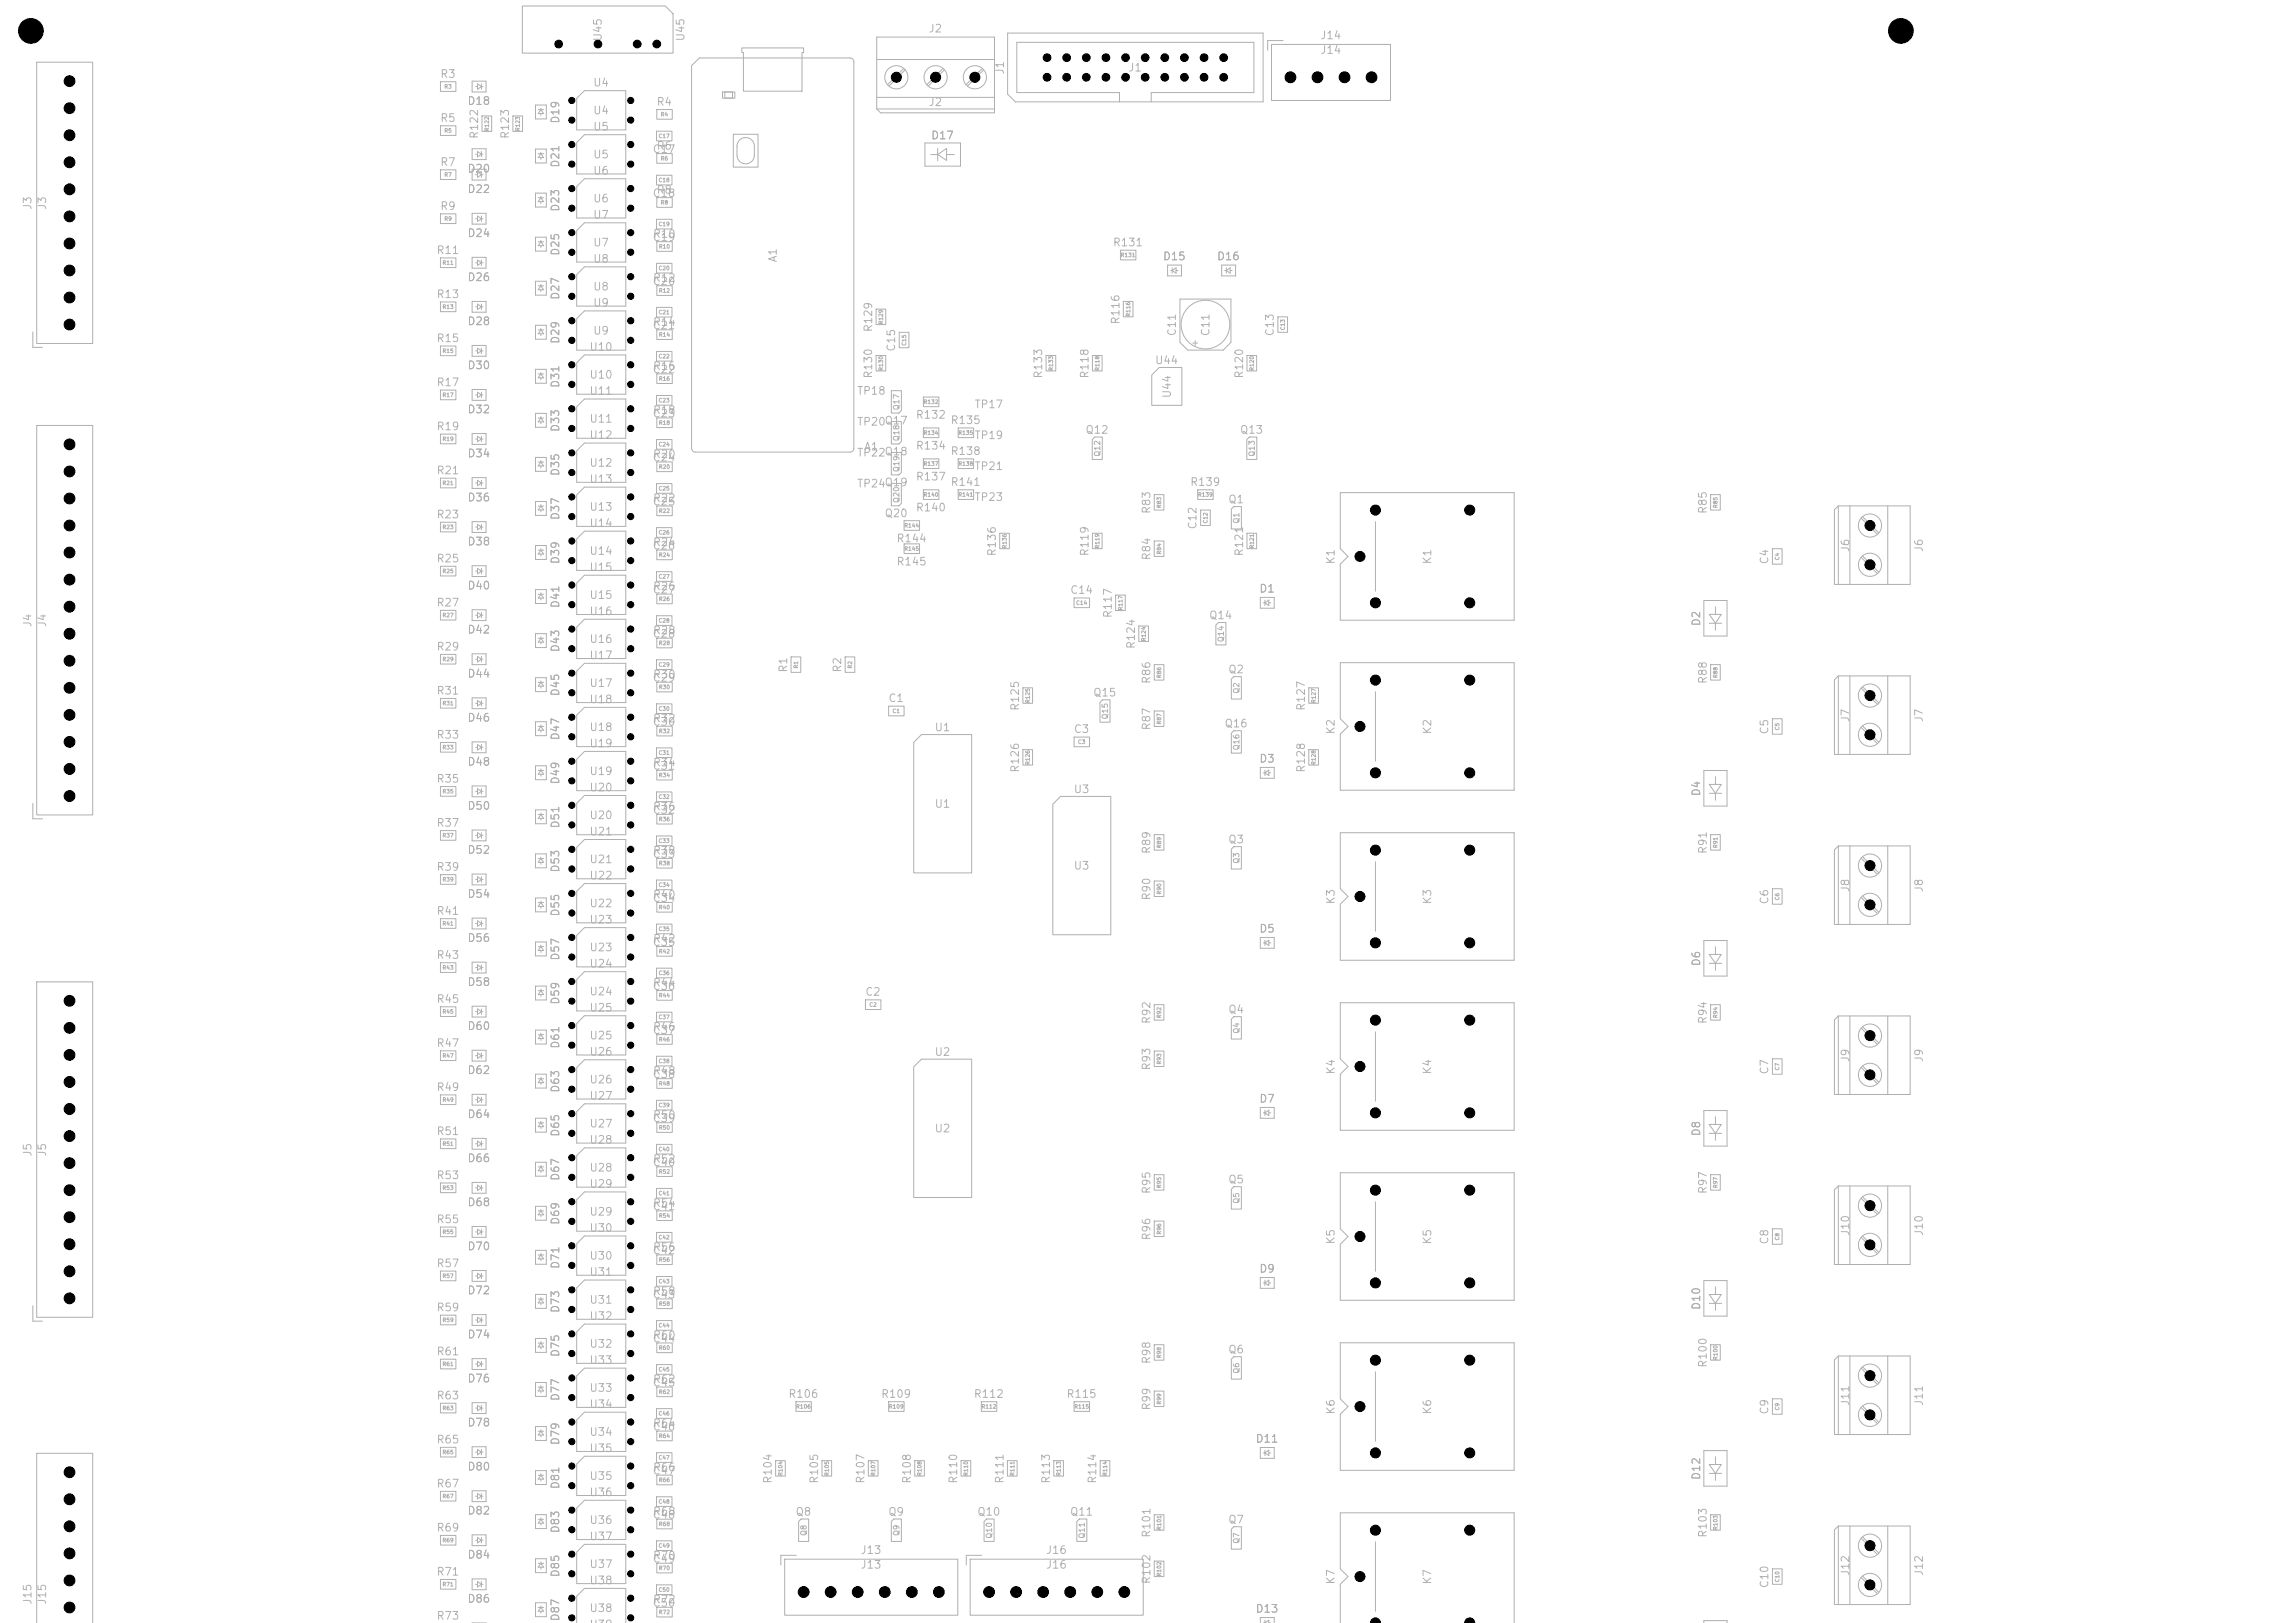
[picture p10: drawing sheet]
<svg xmlns="http://www.w3.org/2000/svg" width="297mm" height="210mm" viewBox="0 0 297 210" stroke-linecap="round" stroke-linejoin="round" font-family="sans-serif">
<defs><g id="words">
<g font-size="1" fill="#afafaf">
<text x="2.3" y="4.8">MK1</text>
<text x="78.1" y="5.4" transform="rotate(-90 78.1 5.4)">U45</text>
<text x="88.8" y="5.4" transform="rotate(-90 88.8 5.4)">U45</text>
<text x="120.1" y="4.4">J2</text>
<text x="170.8" y="5.3">J14</text>
<text x="244.3" y="4.8">MK2</text>
<text x="56.9" y="10.3">R3</text>
<text x="76.7" y="11.4">U4</text>
<text x="130.2" y="9.7" transform="rotate(-90 130.2 9.7)">J1</text>
<text x="145.9" y="9.5">J1</text>
<text x="170.8" y="7.2">J14</text>
<text x="56.9" y="16">R5</text>
<text x="60.4" y="13.8">D18</text>
<text x="72.6" y="16.1" transform="rotate(-90 72.6 16.1)">D19</text>
<text x="76.7" y="15">U4</text>
<text x="76.7" y="17.1">U5</text>
<text x="84.9" y="13.9">R4</text>
<text x="120.1" y="14">J2</text>
<text x="56.9" y="21.7">R7</text>
<text x="60.4" y="22.6">D20</text>
<text x="62.1" y="18.1" transform="rotate(-90 62.1 18.1)">R122</text>
<text x="66.1" y="18.1" transform="rotate(-90 66.1 18.1)">R123</text>
<text x="72.6" y="21.8" transform="rotate(-90 72.6 21.8)">D21</text>
<text x="76.7" y="22.8">U6</text>
<text x="76.7" y="20.7">U5</text>
<text x="84.4" y="20">C17</text>
<text x="84.9" y="19.6">R6</text>
<text x="120.4" y="18.3">D17</text>
<text x="4.3" y="27.2" transform="rotate(-90 4.3 27.2)">J3</text>
<text x="6.2" y="27.2" transform="rotate(-90 6.2 27.2)">J3</text>
<text x="56.9" y="27.4">R9</text>
<text x="60.4" y="25.2">D22</text>
<text x="72.6" y="27.5" transform="rotate(-90 72.6 27.5)">D23</text>
<text x="76.7" y="28.5">U7</text>
<text x="76.7" y="26.4">U6</text>
<text x="84.4" y="25.7">C18</text>
<text x="84.9" y="25.3">R8</text>
<text x="56.4" y="33.1">R11</text>
<text x="60.4" y="30.9">D24</text>
<text x="72.6" y="33.2" transform="rotate(-90 72.6 33.2)">D25</text>
<text x="76.7" y="32.1">U7</text>
<text x="76.7" y="34.2">U8</text>
<text x="84.4" y="31.4">C19</text>
<text x="84.4" y="31">R10</text>
<text x="100.8" y="34" transform="rotate(-90 100.8 34)">A1</text>
<text x="143.9" y="32.1">R131</text>
<text x="150.4" y="33.9">D15</text>
<text x="157.4" y="33.9">D16</text>
<text x="56.4" y="38.8">R13</text>
<text x="60.4" y="36.6">D26</text>
<text x="72.6" y="38.9" transform="rotate(-90 72.6 38.9)">D27</text>
<text x="76.7" y="39.9">U9</text>
<text x="76.7" y="37.8">U8</text>
<text x="84.4" y="37.1">C20</text>
<text x="84.4" y="36.7">R12</text>
<text x="56.4" y="44.5">R15</text>
<text x="60.4" y="42.3">D28</text>
<text x="72.6" y="44.6" transform="rotate(-90 72.6 44.6)">D29</text>
<text x="76.2" y="45.6">U10</text>
<text x="76.7" y="43.5">U9</text>
<text x="84.4" y="42.8">C21</text>
<text x="84.4" y="42.4">R14</text>
<text x="113.1" y="43.1" transform="rotate(-90 113.1 43.1)">R129</text>
<text x="116.1" y="45.6" transform="rotate(-90 116.1 45.6)">C15</text>
<text x="145.1" y="42.1" transform="rotate(-90 145.1 42.1)">R116</text>
<text x="149.4" y="47.4">U44</text>
<text x="152.4" y="43.6" transform="rotate(-90 152.4 43.6)">C11</text>
<text x="156.8" y="43.6" transform="rotate(-90 156.8 43.6)">C11</text>
<text x="165.1" y="43.6" transform="rotate(-90 165.1 43.6)">C13</text>
<text x="56.4" y="50.2">R17</text>
<text x="60.4" y="53.7">D32</text>
<text x="60.4" y="48">D30</text>
<text x="72.6" y="50.3" transform="rotate(-90 72.6 50.3)">D31</text>
<text x="76.2" y="49.2">U10</text>
<text x="76.2" y="51.3">U11</text>
<text x="84.4" y="48.5">C22</text>
<text x="84.4" y="48.1">R16</text>
<text x="84.4" y="53.8">R18</text>
<text x="110.8" y="51.3">TP18</text>
<text x="113.1" y="49.1" transform="rotate(-90 113.1 49.1)">R130</text>
<text x="126" y="53.1">TP17</text>
<text x="135.1" y="49.1" transform="rotate(-90 135.1 49.1)">R133</text>
<text x="141.1" y="49.1" transform="rotate(-90 141.1 49.1)">R118</text>
<text x="151.8" y="51.6" transform="rotate(-90 151.8 51.6)">U44</text>
<text x="161.1" y="49.1" transform="rotate(-90 161.1 49.1)">R120</text>
<text x="56.4" y="55.9">R19</text>
<text x="60.4" y="59.4">D34</text>
<text x="72.6" y="56" transform="rotate(-90 72.6 56)">D33</text>
<text x="76.2" y="57">U12</text>
<text x="76.2" y="54.9">U11</text>
<text x="84.4" y="59.9">C24</text>
<text x="84.4" y="54.2">C23</text>
<text x="84.4" y="59.5">R20</text>
<text x="110.8" y="55.3">TP20Q17</text>
<text x="110.8" y="59.3">TP22Q18</text>
<text x="111.7" y="58.5">A1</text>
<text x="118.4" y="58.4">R134</text>
<text x="118.4" y="54.4">R132</text>
<text x="122.9" y="59.1">R138</text>
<text x="122.9" y="55.1">R135</text>
<text x="126" y="57.1">TP19</text>
<text x="140.4" y="56.4">Q12</text>
<text x="160.4" y="56.4">Q13</text>
<text x="56.4" y="61.6">R21</text>
<text x="60.4" y="65.1">D36</text>
<text x="72.6" y="61.7" transform="rotate(-90 72.6 61.7)">D35</text>
<text x="76.2" y="60.6">U12</text>
<text x="76.2" y="62.7">U13</text>
<text x="84.4" y="65.6">C25</text>
<text x="84.4" y="65.2">R22</text>
<text x="110.8" y="63.3">TP24Q19</text>
<text x="118.4" y="62.4">R137</text>
<text x="122.9" y="63.1">R141</text>
<text x="126" y="65.1">TP23</text>
<text x="126" y="61.1">TP21</text>
<text x="153.9" y="63.1">R139</text>
<text x="158.9" y="65.4">Q1</text>
<text x="56.4" y="67.3">R23</text>
<text x="60.4" y="70.8">D38</text>
<text x="72.6" y="67.4" transform="rotate(-90 72.6 67.4)">D37</text>
<text x="76.2" y="68.4">U14</text>
<text x="76.2" y="66.3">U13</text>
<text x="84.4" y="71.3">C26</text>
<text x="84.4" y="70.9">R24</text>
<text x="114.4" y="67.2">Q20</text>
<text x="115.9" y="70.4">R144</text>
<text x="118.4" y="66.4">R140</text>
<text x="149.1" y="66.6" transform="rotate(-90 149.1 66.6)">R83</text>
<text x="155.1" y="68.6" transform="rotate(-90 155.1 68.6)">C12</text>
<text x="221.1" y="66.6" transform="rotate(-90 221.1 66.6)">R85</text>
<text x="239.6" y="71.5" transform="rotate(-90 239.6 71.5)">J6</text>
<text x="249.1" y="71.5" transform="rotate(-90 249.1 71.5)">J6</text>
<text x="56.4" y="73">R25</text>
<text x="60.4" y="76.5">D40</text>
<text x="72.6" y="73.1" transform="rotate(-90 72.6 73.1)">D39</text>
<text x="76.2" y="72">U14</text>
<text x="76.2" y="74.1">U15</text>
<text x="76.2" y="77.7">U15</text>
<text x="84.4" y="77">C27</text>
<text x="84.4" y="76.6">R26</text>
<text x="115.9" y="73.4">R145</text>
<text x="129.1" y="72.1" transform="rotate(-90 129.1 72.1)">R136</text>
<text x="138.4" y="77.1">C14</text>
<text x="141.1" y="72.1" transform="rotate(-90 141.1 72.1)">R119</text>
<text x="149.1" y="72.6" transform="rotate(-90 149.1 72.6)">R84</text>
<text x="161.1" y="72.1" transform="rotate(-90 161.1 72.1)">R121</text>
<text x="162.9" y="76.9">D1</text>
<text x="173" y="73.1" transform="rotate(-90 173 73.1)">K1</text>
<text x="185.5" y="73.1" transform="rotate(-90 185.5 73.1)">K1</text>
<text x="229.1" y="73.1" transform="rotate(-90 229.1 73.1)">C4</text>
<text x="4.3" y="81.2" transform="rotate(-90 4.3 81.2)">J4</text>
<text x="6.2" y="81.2" transform="rotate(-90 6.2 81.2)">J4</text>
<text x="56.4" y="78.7">R27</text>
<text x="60.4" y="82.2">D42</text>
<text x="72.6" y="78.8" transform="rotate(-90 72.6 78.8)">D41</text>
<text x="76.2" y="79.8">U16</text>
<text x="76.2" y="83.4">U16</text>
<text x="84.4" y="82.7">C28</text>
<text x="84.4" y="82.3">R28</text>
<text x="144.1" y="80.1" transform="rotate(-90 144.1 80.1)">R117</text>
<text x="156.4" y="80.4">Q14</text>
<text x="220.3" y="81.1" transform="rotate(-90 220.3 81.1)">D2</text>
<text x="56.4" y="84.4">R29</text>
<text x="60.4" y="87.9">D44</text>
<text x="72.6" y="84.5" transform="rotate(-90 72.6 84.5)">D43</text>
<text x="76.2" y="85.5">U17</text>
<text x="76.2" y="89.1">U17</text>
<text x="84.4" y="88.4">C29</text>
<text x="84.4" y="88">R30</text>
<text x="102.1" y="87.1" transform="rotate(-90 102.1 87.1)">R1</text>
<text x="109.1" y="87.1" transform="rotate(-90 109.1 87.1)">R2</text>
<text x="147.1" y="84.1" transform="rotate(-90 147.1 84.1)">R124</text>
<text x="149.1" y="88.6" transform="rotate(-90 149.1 88.6)">R86</text>
<text x="158.9" y="87.4">Q2</text>
<text x="221.1" y="88.6" transform="rotate(-90 221.1 88.6)">R88</text>
<text x="56.4" y="90.1">R31</text>
<text x="56.4" y="95.8">R33</text>
<text x="60.4" y="93.6">D46</text>
<text x="72.6" y="95.9" transform="rotate(-90 72.6 95.9)">D47</text>
<text x="72.6" y="90.2" transform="rotate(-90 72.6 90.2)">D45</text>
<text x="76.2" y="91.2">U18</text>
<text x="76.2" y="94.8">U18</text>
<text x="84.4" y="94.1">C30</text>
<text x="84.4" y="93.7">R32</text>
<text x="114.9" y="91.1">C1</text>
<text x="120.9" y="94.9">U1</text>
<text x="132.1" y="92.1" transform="rotate(-90 132.1 92.1)">R125</text>
<text x="138.9" y="95.1">C3</text>
<text x="141.4" y="90.4">Q15</text>
<text x="149.1" y="94.6" transform="rotate(-90 149.1 94.6)">R87</text>
<text x="158.4" y="94.4">Q16</text>
<text x="169.1" y="92.1" transform="rotate(-90 169.1 92.1)">R127</text>
<text x="173" y="95.1" transform="rotate(-90 173 95.1)">K2</text>
<text x="185.5" y="95.1" transform="rotate(-90 185.5 95.1)">K2</text>
<text x="229.1" y="95.1" transform="rotate(-90 229.1 95.1)">C5</text>
<text x="239.6" y="93.5" transform="rotate(-90 239.6 93.5)">J7</text>
<text x="249.1" y="93.5" transform="rotate(-90 249.1 93.5)">J7</text>
<text x="56.4" y="101.5">R35</text>
<text x="60.4" y="99.3">D48</text>
<text x="72.6" y="101.6" transform="rotate(-90 72.6 101.6)">D49</text>
<text x="76.2" y="96.9">U19</text>
<text x="76.2" y="100.5">U19</text>
<text x="84.4" y="99.8">C31</text>
<text x="84.4" y="99.4">R34</text>
<text x="132.1" y="100.1" transform="rotate(-90 132.1 100.1)">R126</text>
<text x="162.9" y="98.9">D3</text>
<text x="169.1" y="100.1" transform="rotate(-90 169.1 100.1)">R128</text>
<text x="56.4" y="107.2">R37</text>
<text x="60.4" y="105">D50</text>
<text x="72.6" y="107.3" transform="rotate(-90 72.6 107.3)">D51</text>
<text x="76.2" y="102.6">U20</text>
<text x="76.2" y="106.2">U20</text>
<text x="84.4" y="105.5">C32</text>
<text x="84.4" y="105.1">R36</text>
<text x="120.9" y="104.8">U1</text>
<text x="138.9" y="102.9">U3</text>
<text x="220.3" y="103.1" transform="rotate(-90 220.3 103.1)">D4</text>
<text x="56.4" y="112.9">R39</text>
<text x="60.4" y="110.7">D52</text>
<text x="72.6" y="113" transform="rotate(-90 72.6 113)">D53</text>
<text x="76.2" y="108.3">U21</text>
<text x="76.2" y="111.9">U21</text>
<text x="84.4" y="111.2">C33</text>
<text x="84.4" y="110.8">R38</text>
<text x="138.9" y="112.8">U3</text>
<text x="149.1" y="110.6" transform="rotate(-90 149.1 110.6)">R89</text>
<text x="158.9" y="109.4">Q3</text>
<text x="221.1" y="110.6" transform="rotate(-90 221.1 110.6)">R91</text>
<text x="56.4" y="118.6">R41</text>
<text x="60.4" y="116.4">D54</text>
<text x="72.6" y="118.7" transform="rotate(-90 72.6 118.7)">D55</text>
<text x="76.2" y="119.7">U23</text>
<text x="76.2" y="114">U22</text>
<text x="76.2" y="117.6">U22</text>
<text x="84.4" y="116.9">C34</text>
<text x="84.4" y="116.5">R40</text>
<text x="149.1" y="116.6" transform="rotate(-90 149.1 116.6)">R90</text>
<text x="173" y="117.1" transform="rotate(-90 173 117.1)">K3</text>
<text x="185.5" y="117.1" transform="rotate(-90 185.5 117.1)">K3</text>
<text x="229.1" y="117.1" transform="rotate(-90 229.1 117.1)">C6</text>
<text x="239.6" y="115.5" transform="rotate(-90 239.6 115.5)">J8</text>
<text x="249.1" y="115.5" transform="rotate(-90 249.1 115.5)">J8</text>
<text x="56.4" y="124.3">R43</text>
<text x="60.4" y="122.1">D56</text>
<text x="72.6" y="124.4" transform="rotate(-90 72.6 124.4)">D57</text>
<text x="76.2" y="125.4">U24</text>
<text x="76.2" y="123.3">U23</text>
<text x="84.4" y="122.6">C35</text>
<text x="84.4" y="122.2">R42</text>
<text x="162.9" y="120.9">D5</text>
<text x="220.3" y="125.1" transform="rotate(-90 220.3 125.1)">D6</text>
<text x="56.4" y="130">R45</text>
<text x="60.4" y="127.8">D58</text>
<text x="72.6" y="130.1" transform="rotate(-90 72.6 130.1)">D59</text>
<text x="76.2" y="129">U24</text>
<text x="76.2" y="131.1">U25</text>
<text x="84.4" y="128.3">C36</text>
<text x="84.4" y="127.9">R44</text>
<text x="111.9" y="129.1">C2</text>
<text x="158.9" y="131.4">Q4</text>
<text x="56.4" y="135.7">R47</text>
<text x="60.4" y="133.5">D60</text>
<text x="72.6" y="135.8" transform="rotate(-90 72.6 135.8)">D61</text>
<text x="76.2" y="134.7">U25</text>
<text x="76.2" y="136.8">U26</text>
<text x="84.4" y="134">C37</text>
<text x="84.4" y="133.6">R46</text>
<text x="120.9" y="136.9">U2</text>
<text x="149.1" y="132.6" transform="rotate(-90 149.1 132.6)">R92</text>
<text x="221.1" y="132.6" transform="rotate(-90 221.1 132.6)">R94</text>
<text x="239.6" y="137.5" transform="rotate(-90 239.6 137.5)">J9</text>
<text x="249.1" y="137.5" transform="rotate(-90 249.1 137.5)">J9</text>
<text x="56.4" y="141.4">R49</text>
<text x="60.4" y="139.2">D62</text>
<text x="72.6" y="141.5" transform="rotate(-90 72.6 141.5)">D63</text>
<text x="76.2" y="140.4">U26</text>
<text x="76.2" y="142.5">U27</text>
<text x="84.4" y="139.7">C38</text>
<text x="84.4" y="139.3">R48</text>
<text x="149.1" y="138.6" transform="rotate(-90 149.1 138.6)">R93</text>
<text x="162.9" y="142.9">D7</text>
<text x="173" y="139.1" transform="rotate(-90 173 139.1)">K4</text>
<text x="185.5" y="139.1" transform="rotate(-90 185.5 139.1)">K4</text>
<text x="229.1" y="139.1" transform="rotate(-90 229.1 139.1)">C7</text>
<text x="4.3" y="149.7" transform="rotate(-90 4.3 149.7)">J5</text>
<text x="6.2" y="149.7" transform="rotate(-90 6.2 149.7)">J5</text>
<text x="56.4" y="147.1">R51</text>
<text x="60.4" y="144.9">D64</text>
<text x="72.6" y="147.2" transform="rotate(-90 72.6 147.2)">D65</text>
<text x="76.2" y="148.2">U28</text>
<text x="76.2" y="146.1">U27</text>
<text x="84.4" y="145.4">C39</text>
<text x="84.4" y="145">R50</text>
<text x="120.9" y="146.8">U2</text>
<text x="220.3" y="147.1" transform="rotate(-90 220.3 147.1)">D8</text>
<text x="56.4" y="152.8">R53</text>
<text x="60.4" y="150.6">D66</text>
<text x="72.6" y="152.9" transform="rotate(-90 72.6 152.9)">D67</text>
<text x="76.2" y="153.9">U29</text>
<text x="76.2" y="151.8">U28</text>
<text x="84.4" y="151.1">C40</text>
<text x="84.4" y="150.7">R52</text>
<text x="149.1" y="154.6" transform="rotate(-90 149.1 154.6)">R95</text>
<text x="158.9" y="153.4">Q5</text>
<text x="221.1" y="154.6" transform="rotate(-90 221.1 154.6)">R97</text>
<text x="56.4" y="158.5">R55</text>
<text x="60.4" y="156.3">D68</text>
<text x="72.6" y="158.6" transform="rotate(-90 72.6 158.6)">D69</text>
<text x="76.2" y="157.5">U29</text>
<text x="76.2" y="159.6">U30</text>
<text x="84.4" y="156.8">C41</text>
<text x="84.4" y="156.4">R54</text>
<text x="149.1" y="160.6" transform="rotate(-90 149.1 160.6)">R96</text>
<text x="173" y="161.1" transform="rotate(-90 173 161.1)">K5</text>
<text x="185.5" y="161.1" transform="rotate(-90 185.5 161.1)">K5</text>
<text x="229.1" y="161.1" transform="rotate(-90 229.1 161.1)">C8</text>
<text x="239.6" y="160" transform="rotate(-90 239.6 160)">J10</text>
<text x="249.1" y="160" transform="rotate(-90 249.1 160)">J10</text>
<text x="56.4" y="164.2">R57</text>
<text x="60.4" y="167.7">D72</text>
<text x="60.4" y="162">D70</text>
<text x="72.6" y="164.3" transform="rotate(-90 72.6 164.3)">D71</text>
<text x="76.2" y="165.3">U31</text>
<text x="76.2" y="163.2">U30</text>
<text x="84.4" y="162.5">C42</text>
<text x="84.4" y="162.1">R56</text>
<text x="84.4" y="167.8">R58</text>
<text x="162.9" y="164.9">D9</text>
<text x="56.4" y="169.9">R59</text>
<text x="60.4" y="173.4">D74</text>
<text x="72.6" y="170" transform="rotate(-90 72.6 170)">D73</text>
<text x="76.2" y="168.9">U31</text>
<text x="76.2" y="171">U32</text>
<text x="84.4" y="173.9">C44</text>
<text x="84.4" y="168.2">C43</text>
<text x="84.4" y="173.5">R60</text>
<text x="220.3" y="169.6" transform="rotate(-90 220.3 169.6)">D10</text>
<text x="56.4" y="175.6">R61</text>
<text x="60.4" y="179.1">D76</text>
<text x="72.6" y="175.7" transform="rotate(-90 72.6 175.7)">D75</text>
<text x="76.2" y="176.7">U33</text>
<text x="76.2" y="174.6">U32</text>
<text x="84.4" y="179.6">C45</text>
<text x="84.4" y="179.2">R62</text>
<text x="149.1" y="176.6" transform="rotate(-90 149.1 176.6)">R98</text>
<text x="158.9" y="175.4">Q6</text>
<text x="221.1" y="177.1" transform="rotate(-90 221.1 177.1)">R100</text>
<text x="56.4" y="181.3">R63</text>
<text x="60.4" y="184.8">D78</text>
<text x="72.6" y="181.4" transform="rotate(-90 72.6 181.4)">D77</text>
<text x="76.2" y="180.3">U33</text>
<text x="76.2" y="182.4">U34</text>
<text x="84.4" y="185.3">C46</text>
<text x="84.4" y="184.9">R64</text>
<text x="101.9" y="181.1">R106</text>
<text x="113.9" y="181.1">R109</text>
<text x="125.9" y="181.1">R112</text>
<text x="137.9" y="181.1">R115</text>
<text x="149.1" y="182.6" transform="rotate(-90 149.1 182.6)">R99</text>
<text x="173" y="183.1" transform="rotate(-90 173 183.1)">K6</text>
<text x="185.5" y="183.1" transform="rotate(-90 185.5 183.1)">K6</text>
<text x="229.1" y="183.1" transform="rotate(-90 229.1 183.1)">C9</text>
<text x="239.6" y="182" transform="rotate(-90 239.6 182)">J11</text>
<text x="249.1" y="182" transform="rotate(-90 249.1 182)">J11</text>
<text x="56.4" y="187">R65</text>
<text x="60.4" y="190.5">D80</text>
<text x="72.6" y="187.1" transform="rotate(-90 72.6 187.1)">D79</text>
<text x="76.2" y="186">U34</text>
<text x="76.2" y="188.1">U35</text>
<text x="76.2" y="191.7">U35</text>
<text x="84.4" y="191">C47</text>
<text x="84.4" y="190.6">R66</text>
<text x="162.4" y="186.9">D11</text>
<text x="220.3" y="191.6" transform="rotate(-90 220.3 191.6)">D12</text>
<text x="56.4" y="192.7">R67</text>
<text x="60.4" y="196.2">D82</text>
<text x="72.6" y="192.8" transform="rotate(-90 72.6 192.8)">D81</text>
<text x="76.2" y="193.8">U36</text>
<text x="76.2" y="197.4">U36</text>
<text x="84.4" y="196.7">C48</text>
<text x="84.4" y="196.3">R68</text>
<text x="100.1" y="192.1" transform="rotate(-90 100.1 192.1)">R104</text>
<text x="102.9" y="196.4">Q8</text>
<text x="106.1" y="192.1" transform="rotate(-90 106.1 192.1)">R105</text>
<text x="112.1" y="192.1" transform="rotate(-90 112.1 192.1)">R107</text>
<text x="114.9" y="196.4">Q9</text>
<text x="118.1" y="192.1" transform="rotate(-90 118.1 192.1)">R108</text>
<text x="124.1" y="192.1" transform="rotate(-90 124.1 192.1)">R110</text>
<text x="126.4" y="196.4">Q10</text>
<text x="130.1" y="192.1" transform="rotate(-90 130.1 192.1)">R111</text>
<text x="136.1" y="192.1" transform="rotate(-90 136.1 192.1)">R113</text>
<text x="138.4" y="196.4">Q11</text>
<text x="142.1" y="192.1" transform="rotate(-90 142.1 192.1)">R114</text>
<text x="158.9" y="197.4">Q7</text>
<text x="56.4" y="198.4">R69</text>
<text x="60.4" y="201.9">D84</text>
<text x="72.6" y="198.5" transform="rotate(-90 72.6 198.5)">D83</text>
<text x="76.2" y="199.5">U37</text>
<text x="76.2" y="203.1">U37</text>
<text x="84.4" y="202.4">C49</text>
<text x="84.4" y="202">R70</text>
<text x="111.3" y="201.3">J13</text>
<text x="111.3" y="203.2">J13</text>
<text x="135.3" y="201.3">J16</text>
<text x="135.3" y="203.2">J16</text>
<text x="149.1" y="199.1" transform="rotate(-90 149.1 199.1)">R101</text>
<text x="221.1" y="199.1" transform="rotate(-90 221.1 199.1)">R103</text>
<text x="239.6" y="204" transform="rotate(-90 239.6 204)">J12</text>
<text x="249.1" y="204" transform="rotate(-90 249.1 204)">J12</text>
<text x="4.3" y="207.7" transform="rotate(-90 4.3 207.7)">J15</text>
<text x="6.2" y="207.7" transform="rotate(-90 6.2 207.7)">J15</text>
<text x="56.4" y="209.8">R73</text>
<text x="56.4" y="204.1">R71</text>
<text x="60.4" y="207.6">D86</text>
<text x="72.6" y="209.9" transform="rotate(-90 72.6 209.9)">D87</text>
<text x="72.6" y="204.2" transform="rotate(-90 72.6 204.2)">D85</text>
<text x="76.2" y="205.2">U38</text>
<text x="76.2" y="208.8">U38</text>
<text x="84.4" y="208.1">C50</text>
<text x="84.4" y="207.7">R72</text>
<text x="149.1" y="205.1" transform="rotate(-90 149.1 205.1)">R102</text>
<text x="162.4" y="208.9">D13</text>
<text x="173" y="205.1" transform="rotate(-90 173 205.1)">K7</text>
<text x="185.5" y="205.1" transform="rotate(-90 185.5 205.1)">K7</text>
<text x="229.1" y="205.6" transform="rotate(-90 229.1 205.6)">C10</text>
<text x="76.2" y="210.9">U39</text>
</g>
<g font-size=".7" fill="#afafaf">
<text x="116.6" y="53.2" transform="rotate(-90 116.6 53.2)">Q17</text>
<text x="116.6" y="57.2" transform="rotate(-90 116.6 57.2)">Q18</text>
<text x="142.6" y="59.2" transform="rotate(-90 142.6 59.2)">Q12</text>
<text x="162.6" y="59.2" transform="rotate(-90 162.6 59.2)">Q13</text>
<text x="116.6" y="65.2" transform="rotate(-90 116.6 65.2)">Q20</text>
<text x="116.6" y="61.2" transform="rotate(-90 116.6 61.2)">Q19</text>
<text x="160.6" y="67.8" transform="rotate(-90 160.6 67.8)">Q1</text>
<text x="158.6" y="83.2" transform="rotate(-90 158.6 83.2)">Q14</text>
<text x="160.6" y="89.8" transform="rotate(-90 160.6 89.8)">Q2</text>
<text x="143.6" y="93.2" transform="rotate(-90 143.6 93.2)">Q15</text>
<text x="160.6" y="97.2" transform="rotate(-90 160.6 97.2)">Q16</text>
<text x="160.6" y="111.8" transform="rotate(-90 160.6 111.8)">Q3</text>
<text x="160.6" y="133.8" transform="rotate(-90 160.6 133.8)">Q4</text>
<text x="160.6" y="155.8" transform="rotate(-90 160.6 155.8)">Q5</text>
<text x="160.6" y="177.8" transform="rotate(-90 160.6 177.8)">Q6</text>
<text x="104.6" y="198.8" transform="rotate(-90 104.6 198.8)">Q8</text>
<text x="116.6" y="198.8" transform="rotate(-90 116.6 198.8)">Q9</text>
<text x="128.6" y="199.2" transform="rotate(-90 128.6 199.2)">Q10</text>
<text x="140.6" y="199.2" transform="rotate(-90 140.6 199.2)">Q11</text>
<text x="160.6" y="199.8" transform="rotate(-90 160.6 199.8)">Q7</text>
</g>
<g font-size=".5" fill="#afafaf">
<text x="57.4" y="11.6">R3</text>
<text x="57.4" y="17.3">R5</text>
<text x="63.4" y="17" transform="rotate(-90 63.4 17)">R122</text>
<text x="67.4" y="17" transform="rotate(-90 67.4 17)">R123</text>
<text x="85.2" y="18">C17</text>
<text x="85.4" y="15.2">R4</text>
<text x="57.4" y="23">R7</text>
<text x="85.2" y="23.7">C18</text>
<text x="85.4" y="20.9">R6</text>
<text x="57.4" y="28.7">R9</text>
<text x="85.2" y="29.4">C19</text>
<text x="85.4" y="26.6">R8</text>
<text x="57.2" y="34.4">R11</text>
<text x="85.2" y="35.1">C20</text>
<text x="85.2" y="32.3">R10</text>
<text x="145" y="33.4">R131</text>
<text x="57.2" y="40.1">R13</text>
<text x="85.2" y="40.8">C21</text>
<text x="85.2" y="38">R12</text>
<text x="146.4" y="41" transform="rotate(-90 146.4 41)">R116</text>
<text x="57.2" y="45.8">R15</text>
<text x="85.2" y="46.5">C22</text>
<text x="85.2" y="43.7">R14</text>
<text x="114.4" y="42" transform="rotate(-90 114.4 42)">R129</text>
<text x="117.4" y="44.8" transform="rotate(-90 117.4 44.8)">C15</text>
<text x="166.4" y="42.8" transform="rotate(-90 166.4 42.8)">C13</text>
<text x="57.2" y="51.5">R17</text>
<text x="85.2" y="52.2">C23</text>
<text x="85.2" y="49.4">R16</text>
<text x="114.4" y="48" transform="rotate(-90 114.4 48)">R130</text>
<text x="119.5" y="52.4">R132</text>
<text x="136.4" y="48" transform="rotate(-90 136.4 48)">R133</text>
<text x="142.4" y="48" transform="rotate(-90 142.4 48)">R118</text>
<text x="162.4" y="48" transform="rotate(-90 162.4 48)">R120</text>
<text x="57.2" y="57.2">R19</text>
<text x="85.2" y="57.9">C24</text>
<text x="85.2" y="55.1">R18</text>
<text x="119.5" y="56.4">R134</text>
<text x="124" y="56.4">R135</text>
<text x="57.2" y="62.9">R21</text>
<text x="85.2" y="63.6">C25</text>
<text x="85.2" y="60.8">R20</text>
<text x="119.5" y="60.4">R137</text>
<text x="119.5" y="64.4">R140</text>
<text x="124" y="64.4">R141</text>
<text x="124" y="60.4">R138</text>
<text x="150.4" y="65.8" transform="rotate(-90 150.4 65.8)">R83</text>
<text x="155" y="64.4">R139</text>
<text x="222.4" y="65.8" transform="rotate(-90 222.4 65.8)">R85</text>
<text x="57.2" y="68.6">R23</text>
<text x="85.2" y="69.3">C26</text>
<text x="85.2" y="66.5">R22</text>
<text x="117" y="71.4">R145</text>
<text x="117" y="68.4">R144</text>
<text x="130.4" y="71" transform="rotate(-90 130.4 71)">R136</text>
<text x="142.4" y="71" transform="rotate(-90 142.4 71)">R119</text>
<text x="150.4" y="71.8" transform="rotate(-90 150.4 71.8)">R84</text>
<text x="156.4" y="67.8" transform="rotate(-90 156.4 67.8)">C12</text>
<text x="162.4" y="71" transform="rotate(-90 162.4 71)">R121</text>
<text x="57.2" y="74.3">R25</text>
<text x="85.2" y="75">C27</text>
<text x="85.2" y="72.2">R24</text>
<text x="85.2" y="77.9">R26</text>
<text x="230.4" y="72.6" transform="rotate(-90 230.4 72.6)">C4</text>
<text x="57.2" y="80">R27</text>
<text x="85.2" y="80.7">C28</text>
<text x="85.2" y="83.6">R28</text>
<text x="139.2" y="78.4">C14</text>
<text x="145.4" y="79" transform="rotate(-90 145.4 79)">R117</text>
<text x="148.4" y="83" transform="rotate(-90 148.4 83)">R124</text>
<text x="57.2" y="85.7">R29</text>
<text x="85.2" y="86.4">C29</text>
<text x="85.2" y="89.3">R30</text>
<text x="103.4" y="86.6" transform="rotate(-90 103.4 86.6)">R1</text>
<text x="110.4" y="86.6" transform="rotate(-90 110.4 86.6)">R2</text>
<text x="150.4" y="87.8" transform="rotate(-90 150.4 87.8)">R86</text>
<text x="222.4" y="87.8" transform="rotate(-90 222.4 87.8)">R88</text>
<text x="57.2" y="91.4">R31</text>
<text x="85.2" y="92.1">C30</text>
<text x="85.2" y="95">R32</text>
<text x="115.4" y="92.4">C1</text>
<text x="133.4" y="91" transform="rotate(-90 133.4 91)">R125</text>
<text x="150.4" y="93.8" transform="rotate(-90 150.4 93.8)">R87</text>
<text x="170.4" y="91" transform="rotate(-90 170.4 91)">R127</text>
<text x="230.4" y="94.6" transform="rotate(-90 230.4 94.6)">C5</text>
<text x="57.2" y="97.1">R33</text>
<text x="85.2" y="97.8">C31</text>
<text x="85.2" y="100.7">R34</text>
<text x="133.4" y="99" transform="rotate(-90 133.4 99)">R126</text>
<text x="139.4" y="96.4">C3</text>
<text x="170.4" y="99" transform="rotate(-90 170.4 99)">R128</text>
<text x="57.2" y="102.8">R35</text>
<text x="85.2" y="103.5">C32</text>
<text x="85.2" y="106.4">R36</text>
<text x="57.2" y="108.5">R37</text>
<text x="85.2" y="109.2">C33</text>
<text x="85.2" y="112.1">R38</text>
<text x="150.4" y="109.8" transform="rotate(-90 150.4 109.8)">R89</text>
<text x="222.4" y="109.8" transform="rotate(-90 222.4 109.8)">R91</text>
<text x="57.2" y="114.2">R39</text>
<text x="57.2" y="119.9">R41</text>
<text x="85.2" y="114.9">C34</text>
<text x="85.2" y="117.8">R40</text>
<text x="150.4" y="115.8" transform="rotate(-90 150.4 115.8)">R90</text>
<text x="230.4" y="116.6" transform="rotate(-90 230.4 116.6)">C6</text>
<text x="57.2" y="125.6">R43</text>
<text x="85.2" y="120.6">C35</text>
<text x="85.2" y="123.5">R42</text>
<text x="57.2" y="131.3">R45</text>
<text x="85.2" y="132">C37</text>
<text x="85.2" y="126.3">C36</text>
<text x="85.2" y="129.2">R44</text>
<text x="112.4" y="130.4">C2</text>
<text x="150.4" y="131.8" transform="rotate(-90 150.4 131.8)">R92</text>
<text x="222.4" y="131.8" transform="rotate(-90 222.4 131.8)">R94</text>
<text x="57.2" y="137">R47</text>
<text x="85.2" y="137.7">C38</text>
<text x="85.2" y="134.9">R46</text>
<text x="150.4" y="137.8" transform="rotate(-90 150.4 137.8)">R93</text>
<text x="57.2" y="142.7">R49</text>
<text x="85.2" y="143.4">C39</text>
<text x="85.2" y="140.6">R48</text>
<text x="230.4" y="138.6" transform="rotate(-90 230.4 138.6)">C7</text>
<text x="57.2" y="148.4">R51</text>
<text x="85.2" y="149.1">C40</text>
<text x="85.2" y="146.3">R50</text>
<text x="57.2" y="154.1">R53</text>
<text x="85.2" y="154.8">C41</text>
<text x="85.2" y="152">R52</text>
<text x="150.4" y="153.8" transform="rotate(-90 150.4 153.8)">R95</text>
<text x="222.4" y="153.8" transform="rotate(-90 222.4 153.8)">R97</text>
<text x="57.2" y="159.8">R55</text>
<text x="85.2" y="160.5">C42</text>
<text x="85.2" y="157.7">R54</text>
<text x="150.4" y="159.8" transform="rotate(-90 150.4 159.8)">R96</text>
<text x="230.4" y="160.6" transform="rotate(-90 230.4 160.6)">C8</text>
<text x="57.2" y="165.5">R57</text>
<text x="85.2" y="166.2">C43</text>
<text x="85.2" y="163.4">R56</text>
<text x="57.2" y="171.2">R59</text>
<text x="85.2" y="171.9">C44</text>
<text x="85.2" y="169.1">R58</text>
<text x="57.2" y="176.9">R61</text>
<text x="85.2" y="177.6">C45</text>
<text x="85.2" y="174.8">R60</text>
<text x="150.4" y="175.8" transform="rotate(-90 150.4 175.8)">R98</text>
<text x="222.4" y="176" transform="rotate(-90 222.4 176)">R100</text>
<text x="57.2" y="182.6">R63</text>
<text x="85.2" y="183.3">C46</text>
<text x="85.2" y="180.5">R62</text>
<text x="103" y="182.4">R106</text>
<text x="115" y="182.4">R109</text>
<text x="127" y="182.4">R112</text>
<text x="139" y="182.4">R115</text>
<text x="150.4" y="181.8" transform="rotate(-90 150.4 181.8)">R99</text>
<text x="230.4" y="182.6" transform="rotate(-90 230.4 182.6)">C9</text>
<text x="57.2" y="188.3">R65</text>
<text x="85.2" y="189">C47</text>
<text x="85.2" y="191.9">R66</text>
<text x="85.2" y="186.2">R64</text>
<text x="101.4" y="191" transform="rotate(-90 101.4 191)">R104</text>
<text x="107.4" y="191" transform="rotate(-90 107.4 191)">R105</text>
<text x="113.4" y="191" transform="rotate(-90 113.4 191)">R107</text>
<text x="119.4" y="191" transform="rotate(-90 119.4 191)">R108</text>
<text x="125.4" y="191" transform="rotate(-90 125.4 191)">R110</text>
<text x="131.4" y="191" transform="rotate(-90 131.4 191)">R111</text>
<text x="137.4" y="191" transform="rotate(-90 137.4 191)">R113</text>
<text x="143.4" y="191" transform="rotate(-90 143.4 191)">R114</text>
<text x="57.2" y="194">R67</text>
<text x="85.2" y="194.7">C48</text>
<text x="85.2" y="197.6">R68</text>
<text x="57.2" y="199.7">R69</text>
<text x="85.2" y="200.4">C49</text>
<text x="85.2" y="203.3">R70</text>
<text x="150.4" y="198" transform="rotate(-90 150.4 198)">R101</text>
<text x="222.4" y="198" transform="rotate(-90 222.4 198)">R103</text>
<text x="57.2" y="205.4">R71</text>
<text x="85.2" y="206.1">C50</text>
<text x="85.2" y="209">R72</text>
<text x="150.4" y="204" transform="rotate(-90 150.4 204)">R102</text>
<text x="230.4" y="204.8" transform="rotate(-90 230.4 204.8)">C10</text>
</g>
</g></defs>
<g fill="none" stroke="#afafaf" stroke-width=".13">
<path d="M4.8 8.1h7.2v36.4h-7.2zM57 10.6h2v1.2h-2zM57 16.3h2v1.2h-2zM61.1 10.5h1.8v1.4h-1.8zM61.1 19.3h1.8v1.4h-1.8zM61.5 11.2h.3M61.5 20h.3M61.8 10.9l.5 .3-.5 .4zM61.8 19.6l.5 .4-.5 .3zM62.3 10.9v.7M62.3 19.6v.7M62.3 11.2h.2"/>
<path d="M62.3 20h.2M62.4 15h1.2v2h-1.2zM66.4 15h1.2v2h-1.2zM67.6 .8h18.5l1 1v5.1h-19.5zM69.3 13.6h1.4v1.8h-1.4zM69.3 19.3h1.4v1.8h-1.4zM69.6 14.2h.7M69.6 19.9h.7M70 14v.2M70 14.7v.2M70 19.7v.2M70 14.2l.3 .5h-.7z"/>
<path d="M70 19.9l.3 .5h-.7zM75.6 11.7h5.4v5.1h-6.4v-4.1zM75.6 17.4h5.4v5.1h-6.4v-4.1zM85 17h2v1.2h-2zM85 19.9h2v1.2h-2zM85 14.2h2v1.2h-2zM89.5 8.5l1-1h19.5a.5 .5 0 0 1 .5 .5v50a.5 .5 0 0 1-.5 .5h-20a.5 .5 0 0 1-.5-.5zM93.5 11.9h1.6v.8h-1.6zM93.8 11.9h1v.8h-1zM94.9 17.4h3.2v4.2h-3.2zM95.7 18.1a1.13 1.13 0 0 1 1.2-.2 1.13 1.13 0 0 1 .7 1v1.2a1.12 1.12 0 0 1-1.1 1.1 1.12 1.12 0 0 1-1.1-1.1v-1.4zM96 6.2h8v.6h-.2v5h-7.6v-5h-.2z"/>
<path d="M113.5 4.8h15.2v9.8h-14.7l-.5-.5zM113.5 7.7h15.2M113.5 12.6h15.2M113.5 14.1h15.2M117 8.9l-2.1 2.1M117.1 9l-2.1 2.1M119.7 18.5h4.6v3h-4.6zM121.4 19.2v1.6M122 8.9l-2.1 2.1M122.2 9l-2.1 2.1M127.1 8.9l-2.1 2.1M127.3 9l-2.1 2.1"/>
<path d="M130.4 4.3h33.1v8.9h-32.1l-1-1zM144.9 13.2v-1.2h-13.3v-6.5h30.7v6.5h-13.3v1.2M164.6 5.8h15.4v7.2h-15.4zM166 5.3h-2v1.2M57 22h2v1.2h-2zM57 33.4h2v1.2h-2zM57 27.7h2v1.2h-2zM57 39.1h2v1.2h-2zM61.1 21.9h1.8v1.4h-1.8zM61.1 27.6h1.8v1.4h-1.8zM61.1 33.3h1.8v1.4h-1.8zM61.1 39h1.8v1.4h-1.8z"/>
<path d="M61.5 34h.3M61.5 39.7h.3M61.5 28.3h.3M61.5 22.6h.3M61.8 22.3l.5 .3-.5 .4zM61.8 28l.5 .3-.5 .4zM61.8 33.7l.5 .3-.5 .4zM61.8 39.4l.5 .3-.5 .4zM62.3 22.3v.7M62.3 28v.7M62.3 33.7v.7M62.3 39.4v.7"/>
<path d="M62.3 34h.2M62.3 39.7h.2M62.3 28.3h.2M62.3 22.6h.2M69.3 25h1.4v1.8h-1.4zM69.3 30.7h1.4v1.8h-1.4zM69.3 36.4h1.4v1.8h-1.4zM69.6 31.3h.7M69.6 25.6h.7M69.6 37h.7M70 20.4v.2M70 25.4v.2"/>
<path d="M70 26.1v.2M70 31.1v.2M70 31.8v.2M70 36.8v.2M70 37.5v.2M70 31.3l.3 .5h-.7zM70 25.6l.3 .5h-.7zM70 37l.3 .5h-.7zM75.6 23.1h5.4v5.1h-6.4v-4.1zM75.6 28.8h5.4v5.1h-6.4v-4.1zM75.6 34.5h5.4v5.1h-6.4v-4.1zM85 28.4h2v1.2h-2z"/>
<path d="M85 22.7h2v1.2h-2zM85 34.1h2v1.2h-2zM85 39.8h2v1.2h-2zM85 25.6h2v1.2h-2zM85 31.3h2v1.2h-2zM85 37h2v1.2h-2zM113.4 40h1.2v2h-1.2zM120.4 20h1M121.4 20l1.1-.8v1.6zM122.5 20h1M145 32.4h2v1.2h-2zM145.4 39h1.2v2h-1.2z"/>
<path d="M151.1 34.3h1.8v1.4h-1.8zM151.5 35h.2M151.7 34.7v.7M151.7 35l.5-.3v.7zM152.2 35h.2M152.7 38.7h6.6v5.6l-1 1h-4.6l-1-1zM158.1 34.3h1.8v1.4h-1.8zM158.5 35h.2M158.7 34.7v.7M158.7 35l.5-.3v.7zM159.2 35h.2M4.3 43v2h1.2"/>
<path d="M4.8 55h7.2v50.4h-7.2zM57 50.5h2v1.2h-2zM57 44.8h2v1.2h-2zM57 56.2h2v1.2h-2zM61.1 50.4h1.8v1.4h-1.8zM61.1 44.7h1.8v1.4h-1.8zM61.1 56.1h1.8v1.4h-1.8zM61.5 51.1h.3M61.5 45.4h.3M61.5 56.8h.3M61.8 50.8l.5 .3-.5 .4zM61.8 45.1l.5 .3-.5 .4z"/>
<path d="M61.8 56.5l.5 .3-.5 .4zM62.3 51.1h.2M62.3 45.1v.7M62.3 50.8v.7M62.3 56.5v.7M62.3 45.4h.2M62.3 56.8h.2M69.3 42.1h1.4v1.8h-1.4zM69.3 47.8h1.4v1.8h-1.4zM69.3 53.5h1.4v1.8h-1.4zM69.3 59.2h1.4v1.8h-1.4zM69.6 59.8h.7"/>
<path d="M69.6 42.7h.7M69.6 48.4h.7M69.6 54.1h.7M70 42.5v.2M70 43.2v.2M70 48.2v.2M70 48.9v.2M70 53.9v.2M70 54.6v.2M70 59.6v.2M70 59.8l.3 .5h-.7zM70 42.7l.3 .5h-.7z"/>
<path d="M70 48.4l.3 .5h-.7zM70 54.1l.3 .5h-.7zM74.6 41.2l1-1h5.4v5.1h-6.4zM74.6 52.6l1-1h5.4v5.1h-6.4zM74.6 58.3l1-1h5.4v5.1h-6.4zM75.6 45.9h5.4v5.1h-6.4v-4.1zM85 45.5h2v1.2h-2zM85 56.9h2v1.2h-2zM85 51.2h2v1.2h-2zM85 42.7h2v1.2h-2zM85 59.8h2v1.2h-2zM85 48.4h2v1.2h-2z"/>
<path d="M85 54.1h2v1.2h-2zM113.4 46h1.2v2h-1.2zM115.4 50.6h1.3v2.5l-.4 .3h-.9zM115.4 54.6h1.3v2.5l-.4 .3h-.9zM115.4 58.6h1.3v2.5l-.4 .3h-.9zM116.4 43h1.2v2h-1.2zM119.5 55.4h2v1.2h-2zM119.5 59.4h2v1.2h-2zM119.5 51.4h2v1.2h-2zM124 59.4h2v1.2h-2zM124 55.4h2v1.2h-2zM135.4 46h1.2v2h-1.2z"/>
<path d="M141.3 56.9l.4-.3h.9v2.8h-1.3zM141.4 46h1.2v2h-1.2zM149 48.5l1-.9h2.9v4.8h-3.9zM154.4 44.4h.6M154.7 44.1v.6M161.3 56.9l.4-.3h.9v2.8h-1.3zM161.4 46h1.2v2h-1.2zM165.4 41h1.2v2h-1.2zM57 67.6h2v1.2h-2zM57 79h2v1.2h-2zM57 61.9h2v1.2h-2zM57 73.3h2v1.2h-2z"/>
<path d="M61.1 61.8h1.8v1.4h-1.8zM61.1 67.5h1.8v1.4h-1.8zM61.1 73.2h1.8v1.4h-1.8zM61.1 78.9h1.8v1.4h-1.8zM61.5 68.2h.3M61.5 79.6h.3M61.5 62.5h.3M61.5 73.9h.3M61.8 62.2l.5 .3-.5 .4zM61.8 67.9l.5 .3-.5 .4zM61.8 73.6l.5 .3-.5 .4zM61.8 79.3l.5 .3-.5 .4z"/>
<path d="M62.3 62.2v.7M62.3 67.9v.7M62.3 73.6v.7M62.3 79.3v.7M62.3 68.2h.2M62.3 79.6h.2M62.3 62.5h.2M62.3 73.9h.2M69.3 64.9h1.4v1.8h-1.4zM69.3 70.6h1.4v1.8h-1.4zM69.3 76.3h1.4v1.8h-1.4zM69.6 76.9h.7"/>
<path d="M69.6 71.2h.7M69.6 65.5h.7M70 60.3v.2M70 65.3v.2M70 66v.2M70 71v.2M70 71.7v.2M70 76.7v.2M70 77.4v.2M70 76.9l.3 .5h-.7zM70 71.2l.3 .5h-.7zM70 65.5l.3 .5h-.7z"/>
<path d="M74.6 64l1-1h5.4v5.1h-6.4zM75.6 68.7h5.4v5.1h-6.4v-4.1zM75.6 74.4h5.4v5.1h-6.4v-4.1zM85 62.6h2v1.2h-2zM85 79.7h2v1.2h-2zM85 68.3h2v1.2h-2zM85 74h2v1.2h-2zM85 65.5h2v1.2h-2zM85 71.2h2v1.2h-2zM85 76.9h2v1.2h-2zM115.4 62.6h1.3v2.5l-.4 .3h-.9zM117 70.4h2v1.2h-2z"/>
<path d="M117 67.4h2v1.2h-2zM119.5 63.4h2v1.2h-2zM124 63.4h2v1.2h-2zM129.4 69h1.2v2h-1.2zM139 77.4h2v1.2h-2zM141.4 69h1.2v2h-1.2zM144.4 77h1.2v2h-1.2zM149.4 64h1.2v2h-1.2zM149.4 70h1.2v2h-1.2zM155 63.4h2v1.2h-2zM155.4 66h1.2v2h-1.2zM159.3 65.9l.4-.3h.9v2.8h-1.3z"/>
<path d="M161.4 69h1.2v2h-1.2zM163.1 77.3h1.8v1.4h-1.8zM163.5 78h.2M163.7 77.7v.7M163.7 78l.5-.3v.7zM164.2 78h.2M173.4 63.8h22.6v16.5h-22.6v-7.3l1-1-1-1zM178 67.5v9M220.5 77.7h3v4.6h-3zM221.2 79.5h1.6l-.8 1.1zM221.4 64h1.2v2h-1.2zM222 78.5v1"/>
<path d="M229.4 71h1.2v2h-1.2zM237.9 65.5h9.3v10.1h-9.8v-9.6zM237.9 65.5v10.1M239.4 65.5v10.1M240.9 67l2.1 2.1M240.9 72.1l2.1 2.1M241 66.9l2.1 2.1M241 71.9l2.1 2.1M244.3 65.5v10.1M57 84.7h2v1.2h-2zM57 90.4h2v1.2h-2zM57 96.1h2v1.2h-2z"/>
<path d="M61.1 84.6h1.8v1.4h-1.8zM61.1 90.3h1.8v1.4h-1.8zM61.1 96h1.8v1.4h-1.8zM61.5 85.3h.3M61.5 96.7h.3M61.5 91h.3M61.8 85l.5 .3-.5 .4zM61.8 90.7l.5 .3-.5 .4zM61.8 96.4l.5 .3-.5 .4zM62.3 85v.7M62.3 90.7v.7M62.3 96.4v.7"/>
<path d="M62.3 85.3h.2M62.3 96.7h.2M62.3 91h.2M69.3 82h1.4v1.8h-1.4zM69.3 87.7h1.4v1.8h-1.4zM69.3 93.4h1.4v1.8h-1.4zM69.3 99.1h1.4v1.8h-1.4zM69.6 99.7h.7M69.6 94h.7M69.6 82.6h.7M69.6 88.3h.7M70 82.4v.2"/>
<path d="M70 83.1v.2M70 88.1v.2M70 88.8v.2M70 93.8v.2M70 94.5v.2M70 99.5v.2M70 99.7l.3 .5h-.7zM70 94l.3 .5h-.7zM70 82.6l.3 .5h-.7zM70 88.3l.3 .5h-.7zM74.6 86.8l1-1h5.4v5.1h-6.4zM74.6 92.5l1-1h5.4v5.1h-6.4z"/>
<path d="M74.6 98.2l1-1h5.4v5.1h-6.4zM75.6 80.1h5.4v5.1h-6.4v-4.1zM85 85.4h2v1.2h-2zM85 91.1h2v1.2h-2zM85 96.8h2v1.2h-2zM85 88.3h2v1.2h-2zM85 99.7h2v1.2h-2zM85 82.6h2v1.2h-2zM85 94h2v1.2h-2zM102.4 85h1.2v2h-1.2zM109.4 85h1.2v2h-1.2zM115 91.4h2v1.2h-2z"/>
<path d="M119.2 95.1h6.6v17.8h-7.6v-16.8zM132.4 89h1.2v2h-1.2zM132.4 97h1.2v2h-1.2zM139 95.4h2v1.2h-2zM142.3 90.9l.4-.4h.9v2.9h-1.3zM147.4 81h1.2v2h-1.2zM149.4 92h1.2v2h-1.2zM149.4 86h1.2v2h-1.2zM157.3 80.9l.4-.3h.9v2.8h-1.3zM159.3 94.9l.4-.4h.9v2.9h-1.3zM159.3 87.9l.4-.4h.9v2.9h-1.3zM163.1 99.3h1.8v1.4h-1.8z"/>
<path d="M163.7 99.7v.7M169.4 97h1.2v2h-1.2zM169.4 89h1.2v2h-1.2zM173.4 85.8h22.6v16.5h-22.6v-7.3l1-1-1-1zM178 89.5v9M220.5 99.7h3v4.6h-3zM221.2 80.6h1.6M221.4 86h1.2v2h-1.2zM222 80.6v1M229.4 93h1.2v2h-1.2zM237.9 87.5h9.3v10.1h-9.8v-9.6zM237.9 87.5v10.1"/>
<path d="M239.4 87.5v10.1M240.9 89l2.1 2.1M240.9 94.1l2.1 2.1M241 88.9l2.1 2.1M241 93.9l2.1 2.1M244.3 87.5v10.1M4.3 104v2h1.2M57 107.5h2v1.2h-2zM57 113.2h2v1.2h-2zM57 118.9h2v1.2h-2zM57 101.8h2v1.2h-2zM61.1 101.7h1.8v1.4h-1.8z"/>
<path d="M61.1 107.4h1.8v1.4h-1.8zM61.1 113.1h1.8v1.4h-1.8zM61.1 118.8h1.8v1.4h-1.8zM61.5 119.5h.3M61.5 113.8h.3M61.5 108.1h.3M61.5 102.4h.3M61.8 102.1l.5 .3-.5 .4zM61.8 107.8l.5 .3-.5 .4zM61.8 113.5l.5 .3-.5 .4zM61.8 119.2l.5 .3-.5 .4zM62.3 102.1v.7"/>
<path d="M62.3 107.8v.7M62.3 113.5v.7M62.3 119.2v.7M62.3 119.5h.2M62.3 113.8h.2M62.3 108.1h.2M62.3 102.4h.2M69.3 104.8h1.4v1.8h-1.4zM69.3 110.5h1.4v1.8h-1.4zM69.3 116.2h1.4v1.8h-1.4zM69.6 116.8h.7M69.6 111.1h.7"/>
<path d="M69.6 105.4h.7M70 100.2v.2M70 105.2v.2M70 105.9v.2M70 110.9v.2M70 111.6v.2M70 116.6v.2M70 117.3v.2M70 116.8l.3 .5h-.7zM70 111.1l.3 .5h-.7zM70 105.4l.3 .5h-.7zM74.6 115.3l1-1h5.4v5.1h-6.4z"/>
<path d="M75.6 102.9h5.4v5.1h-6.4v-4.1zM75.6 108.6h5.4v5.1h-6.4v-4.1zM85 119.6h2v1.2h-2zM85 108.2h2v1.2h-2zM85 102.5h2v1.2h-2zM85 113.9h2v1.2h-2zM85 105.4h2v1.2h-2zM85 111.1h2v1.2h-2zM85 116.8h2v1.2h-2zM137.2 103.1h6.6v17.8h-7.6v-16.8zM149.4 108h1.2v2h-1.2zM149.4 114h1.2v2h-1.2z"/>
<path d="M159.7 109.5h.9v3h-1.3v-2.6zM163.5 100h.2M163.7 100l.5-.3v.7zM164.2 100h.2M173.4 107.8h22.6v16.5h-22.6v-7.3l1-1-1-1zM178 111.5v9M221.2 102.6h1.6M221.2 101.5h1.6l-.8 1.1zM221.4 108h1.2v2h-1.2zM222 100.5v1M222 102.6v1M229.4 115h1.2v2h-1.2z"/>
<path d="M237.9 109.5h9.3v10.1h-9.8v-9.6zM237.9 109.5v10.1M239.4 109.5v10.1M240.9 111l2.1 2.1M240.9 116.1l2.1 2.1M241 110.9l2.1 2.1M241 115.9l2.1 2.1M244.3 109.5v10.1M4.8 127.1h7.2v43.4h-7.2zM57 124.6h2v1.2h-2zM57 130.3h2v1.2h-2zM57 136h2v1.2h-2z"/>
<path d="M61.1 124.5h1.8v1.4h-1.8zM61.1 130.2h1.8v1.4h-1.8zM61.1 135.9h1.8v1.4h-1.8zM61.5 136.6h.3M61.5 130.9h.3M61.5 125.2h.3M61.8 124.9l.5 .3-.5 .4zM61.8 130.6l.5 .3-.5 .4zM61.8 136.3l.5 .3-.5 .4zM62.3 124.9v.7M62.3 130.6v.7M62.3 136.3v.7"/>
<path d="M62.3 136.6h.2M62.3 130.9h.2M62.3 125.2h.2M69.3 121.9h1.4v1.8h-1.4zM69.3 127.6h1.4v1.8h-1.4zM69.3 133.3h1.4v1.8h-1.4zM69.3 139h1.4v1.8h-1.4zM69.6 133.9h.7M69.6 128.2h.7M69.6 139.6h.7M69.6 122.5h.7M70 122.3v.2"/>
<path d="M70 123v.2M70 128v.2M70 128.7v.2M70 133.7v.2M70 134.4v.2M70 139.4v.2M70 133.9l.3 .5h-.7zM70 128.2l.3 .5h-.7zM70 139.6l.3 .5h-.7zM70 122.5l.3 .5h-.7zM74.6 121l1-1h5.4v5.1h-6.4zM74.6 126.7l1-1h5.4v5.1h-6.4z"/>
<path d="M75.6 131.4h5.4v5.1h-6.4v-4.1zM75.6 137.1h5.4v5.1h-6.4v-4.1zM85 136.7h2v1.2h-2zM85 131h2v1.2h-2zM85 125.3h2v1.2h-2zM85 122.5h2v1.2h-2zM85 139.6h2v1.2h-2zM85 133.9h2v1.2h-2zM85 128.2h2v1.2h-2zM112 129.4h2v1.2h-2zM119.2 137.1h6.6v17.8h-7.6v-16.8zM149.4 136h1.2v2h-1.2z"/>
<path d="M149.4 130h1.2v2h-1.2zM159.3 131.9l.4-.4h.9v3h-1.3zM163.1 121.3h1.8v1.4h-1.8zM163.5 122h.2M163.7 121.7v.7M163.7 122l.5-.3v.7zM164.2 122h.2M173.4 129.8h22.6v16.5h-22.6v-7.3l1-1-1-1zM178 133.5v9M220.5 121.7h3v4.6h-3zM221.2 124.6h1.6M221.2 123.5h1.6l-.8 1.1z"/>
<path d="M221.4 130h1.2v2h-1.2zM222 122.5v1M222 124.6v1M229.4 137h1.2v2h-1.2zM237.9 131.5h9.3v10.1h-9.8v-9.6zM237.9 131.5v10.1M239.4 131.5v10.1M240.9 133l2.1 2.1M240.9 138.1l2.1 2.1M241 132.9l2.1 2.1M241 137.9l2.1 2.1M244.3 131.5v10.1"/>
<path d="M57 147.4h2v1.2h-2zM57 153.1h2v1.2h-2zM57 158.8h2v1.2h-2zM57 141.7h2v1.2h-2zM61.1 141.6h1.8v1.4h-1.8zM61.1 147.3h1.8v1.4h-1.8zM61.1 153h1.8v1.4h-1.8zM61.1 158.7h1.8v1.4h-1.8zM61.5 148h.3M61.5 142.3h.3M61.5 153.7h.3M61.5 159.4h.3"/>
<path d="M61.8 142l.5 .3-.5 .4zM61.8 147.7l.5 .3-.5 .4zM61.8 153.4l.5 .3-.5 .4zM61.8 159.1l.5 .3-.5 .4zM62.3 142v.7M62.3 147.7v.7M62.3 153.4v.7M62.3 159.1v.7M62.3 148h.2M62.3 142.3h.2M62.3 153.7h.2M62.3 159.4h.2"/>
<path d="M69.3 150.4h1.4v1.8h-1.4zM69.3 144.7h1.4v1.8h-1.4zM69.3 156.1h1.4v1.8h-1.4zM69.6 151h.7M69.6 156.7h.7M69.6 145.3h.7M70 151l.3 .5h-.7zM70 140.1v.2M70 145.1v.2M70 145.8v.2M70 150.8v.2M70 151.5v.2"/>
<path d="M70 156.5v.2M70 157.2v.2M70 156.7l.3 .5h-.7zM70 145.3l.3 .5h-.7zM74.6 155.2l1-1h5.4v5.1h-6.4zM74.6 149.5l1-1h5.4v5.1h-6.4zM75.6 142.8h5.4v5.1h-6.4v-4.1zM75.6 159.9h5.4v5.1h-6.4v-4.1zM85 148.1h2v1.2h-2zM85 153.8h2v1.2h-2zM85 142.4h2v1.2h-2zM85 159.5h2v1.2h-2z"/>
<path d="M85 145.3h2v1.2h-2zM85 156.7h2v1.2h-2zM85 151h2v1.2h-2zM149.4 158h1.2v2h-1.2zM149.4 152h1.2v2h-1.2zM159.3 153.9l.4-.3h.9v2.9h-1.3zM163.1 143.3h1.8v1.4h-1.8zM163.5 144h.2M163.7 143.7v.7M163.7 144l.5-.3v.7zM164.2 144h.2M173.4 151.8h22.6v16.5h-22.6v-7.3l1-1-1-1z"/>
<path d="M178 155.5v9M220.5 143.7h3v4.6h-3zM221.2 146.6h1.6M221.2 145.5h1.6l-.8 1.1zM221.4 152h1.2v2h-1.2zM222 144.5v1M222 146.6v1M229.4 159h1.2v2h-1.2zM237.9 153.5h9.3v10.1h-9.8v-9.6zM237.9 153.5v10.1M239.4 153.5v10.1M240.9 155l2.1 2.1"/>
<path d="M241 154.9l2.1 2.1M241 159.9l2.1 2.1M244.3 153.5v10.1M4.3 169v2h1.2M57 170.2h2v1.2h-2zM57 175.9h2v1.2h-2zM57 164.5h2v1.2h-2zM61.1 164.4h1.8v1.4h-1.8zM61.1 170.1h1.8v1.4h-1.8zM61.1 175.8h1.8v1.4h-1.8zM61.5 176.5h.3M61.5 170.8h.3"/>
<path d="M61.5 165.1h.3M61.8 164.8l.5 .3-.5 .4zM61.8 170.5l.5 .3-.5 .4zM61.8 176.2l.5 .3-.5 .4zM62.3 164.8v.7M62.3 170.5v.7M62.3 176.2v.7M62.3 176.5h.2M62.3 170.8h.2M62.3 165.1h.2M69.3 161.8h1.4v1.8h-1.4zM69.3 167.5h1.4v1.8h-1.4z"/>
<path d="M69.3 173.2h1.4v1.8h-1.4zM69.3 178.9h1.4v1.8h-1.4zM69.6 168.1h.7M69.6 162.4h.7M69.6 173.8h.7M69.6 179.5h.7M70 162.2v.2M70 162.9v.2M70 167.9v.2M70 168.6v.2M70 173.6v.2M70 174.3v.2"/>
<path d="M70 179.3v.2M70 180v.2M70 168.1l.3 .5h-.7zM70 162.4l.3 .5h-.7zM70 173.8l.3 .5h-.7zM70 179.5l.3 .5h-.7zM74.6 166.6l1-1h5.4v5.1h-6.4zM74.6 172.3l1-1h5.4v5.1h-6.4zM74.6 178l1-1h5.4v5.1h-6.4zM85 176.6h2v1.2h-2zM85 170.9h2v1.2h-2zM85 165.2h2v1.2h-2z"/>
<path d="M85 162.4h2v1.2h-2zM85 168.1h2v1.2h-2zM85 173.8h2v1.2h-2zM85 179.5h2v1.2h-2zM149.4 180h1.2v2h-1.2zM149.4 174h1.2v2h-1.2zM159.3 175.9l.4-.3h.9v2.8h-1.3zM163.1 165.3h1.8v1.4h-1.8zM163.5 166h.2M163.7 165.7v.7M163.7 166l.5-.3v.7zM164.2 166h.2"/>
<path d="M173.4 173.8h22.6v16.5h-22.6v-7.3l1-1-1-1zM178 177.5v9M220.5 165.7h3v4.6h-3zM221.2 167.5h1.6l-.8 1.1zM221.2 168.6h1.6M221.4 174h1.2v2h-1.2zM222 166.5v1M222 168.6v1M237.9 175.5h9.3v10.1h-9.8v-9.6zM237.9 175.5v10.1M239.4 175.5v10.1M240.9 160.1l2.1 2.1"/>
<path d="M240.9 177l2.1 2.1M241 176.9l2.1 2.1M244.3 175.5v10.1M57 198.7h2v1.2h-2zM57 193h2v1.2h-2zM57 187.3h2v1.2h-2zM57 181.6h2v1.2h-2zM61.1 181.5h1.8v1.4h-1.8zM61.1 187.2h1.8v1.4h-1.8zM61.1 192.9h1.8v1.4h-1.8zM61.1 198.6h1.8v1.4h-1.8zM61.5 199.3h.3"/>
<path d="M61.5 187.9h.3M61.5 193.6h.3M61.5 182.2h.3M61.8 181.9l.5 .3-.5 .4zM61.8 187.6l.5 .3-.5 .4zM61.8 193.3l.5 .3-.5 .4zM61.8 199l.5 .3-.5 .4zM62.3 181.9v.7M62.3 187.6v.7M62.3 193.3v.7M62.3 199v.7M62.3 199.3h.2"/>
<path d="M62.3 187.9h.2M62.3 193.6h.2M62.3 182.2h.2M69.3 184.6h1.4v1.8h-1.4zM69.3 190.3h1.4v1.8h-1.4zM69.3 196h1.4v1.8h-1.4zM69.6 185.2h.7M69.6 190.9h.7M69.6 196.6h.7M70 185v.2M70 185.7v.2M70 190.7v.2"/>
<path d="M70 191.4v.2M70 196.4v.2M70 197.1v.2M70 185.2l.3 .5h-.7zM70 190.9l.3 .5h-.7zM70 196.6l.3 .5h-.7zM74.6 183.7l1-1h5.4v5.1h-6.4zM74.6 189.4l1-1h5.4v5.1h-6.4zM74.6 195.1l1-1h5.4v5.1h-6.4zM85 193.7h2v1.2h-2zM85 188h2v1.2h-2zM85 182.3h2v1.2h-2z"/>
<path d="M85 199.4h2v1.2h-2zM85 190.9h2v1.2h-2zM85 185.2h2v1.2h-2zM85 196.6h2v1.2h-2zM100.4 189h1.2v2h-1.2zM103 181.4h2v1.2h-2zM103.7 196.6h1v2.9h-1.3v-2.6zM106.4 189h1.2v2h-1.2zM112.4 189h1.2v2h-1.2zM115 181.4h2v1.2h-2zM115.7 196.6h1v2.9h-1.3v-2.6zM118.4 189h1.2v2h-1.2z"/>
<path d="M124.4 189h1.2v2h-1.2zM127 181.4h2v1.2h-2zM127.7 196.6h.9v2.9h-1.2v-2.6zM130.4 189h1.2v2h-1.2zM136.4 189h1.2v2h-1.2zM139 181.4h2v1.2h-2zM139.3 196.9l.4-.3h.9v2.9h-1.3zM142.4 189h1.2v2h-1.2zM149.4 196h1.2v2h-1.2zM159.3 197.9l.4-.3h.9v2.9h-1.3zM163.1 187.3h1.8v1.4h-1.8zM163.5 188h.2"/>
<path d="M163.7 187.7v.7M163.7 188l.5-.3v.7zM164.2 188h.2M178 199.5v9M220.5 187.7h3v4.6h-3zM221.2 190.6h1.6M221.2 189.5h1.6l-.8 1.1zM221.4 196h1.2v2h-1.2zM222 188.5v1M222 190.6v1M229.4 181h1.2v2h-1.2zM237.9 197.5h9.3v10.1h-9.8v-9.6z"/>
<path d="M237.9 197.5v10.1M239.4 197.5v10.1M240.9 199l2.1 2.1M240.9 182.1l2.1 2.1M241 198.9l2.1 2.1M241 181.9l2.1 2.1M244.3 197.5v10.1M4.8 210.1v-22.1h7.2v22.1M57 204.4h2v1.2h-2zM61.1 204.3h1.8v1.4h-1.8zM61.1 210.1h1.8M61.5 205h.3"/>
<path d="M61.8 204.7l.5 .3-.5 .4zM62.3 204.7v.7M62.3 205h.2M69.3 201.7h1.4v1.8h-1.4zM69.3 207.4h1.4v1.8h-1.4zM69.6 202.3h.7M69.6 208h.7M70 202.1v.2M70 202.8v.2M70 207.8v.2M70 208.5v.2M70 202.3l.3 .5h-.7z"/>
<path d="M70 208l.3 .5h-.7zM74.6 200.8l1-1h5.4v5.1h-6.4zM74.6 210.1v-3.6l1-1h5.4v4.6M85 205.1h2v1.2h-2zM85 208h2v1.2h-2zM85 202.3h2v1.2h-2zM101.5 201.7h22.4v7.3h-22.4zM103.1 201.3h-2.1v1.2M125.5 201.7h22.4v7.3h-22.4zM127 201.3h-1.9v1.2M149.4 202h1.2v2h-1.2zM163.1 210.1v-.8h1.8v.8"/>
<path d="M163.5 210h.2M163.7 209.7v.4M163.7 210l.5-.3v.4M163.7 210l.1 .1M164.2 210h.2M173.4 210.1v-5.1l1-1-1-1v-7.2h22.6v14.3M220.5 210.1v-.4h3v.4M229.4 203h1.2v2h-1.2zM240.9 204.1l2.1 2.1M241 203.9l2.1 2.1"/>
<circle cx="116" cy="10" r="1.5"/>
<circle cx="121.1" cy="10" r="1.5"/>
<circle cx="126.2" cy="10" r="1.5"/>
<circle cx="156" cy="42" r="3.1"/>
<circle cx="242" cy="73.1" r="1.5"/>
<circle cx="242" cy="68" r="1.5"/>
<circle cx="242" cy="90" r="1.5"/>
<circle cx="242" cy="95.1" r="1.5"/>
<circle cx="242" cy="112" r="1.5"/>
<circle cx="242" cy="117.1" r="1.5"/>
<circle cx="242" cy="139.1" r="1.5"/>
<circle cx="242" cy="134" r="1.5"/>
<circle cx="242" cy="156" r="1.5"/>
<circle cx="242" cy="161.1" r="1.5"/>
<circle cx="242" cy="178" r="1.5"/>
<circle cx="242" cy="183.1" r="1.5"/>
<circle cx="242" cy="200" r="1.5"/>
<circle cx="242" cy="205.1" r="1.5"/>
</g>
<g fill="#000" stroke="#000" stroke-width=".13">
<path d="M177.5 209.5a.61 .61 0 0 1 .8-.1 .61 .61 0 0 1 .3 .7h-1.2v-.4zM189.7 209.5a.61 .61 0 0 1 .8-.1 .61 .61 0 0 1 .3 .7h-1.2v-.4z"/>
<circle cx="4" cy="4" r="1.6"/>
<circle cx="9" cy="10.5" r=".7"/>
<circle cx="9" cy="17.5" r=".7"/>
<circle cx="9" cy="14" r=".7"/>
<circle cx="72.3" cy="5.7" r=".5"/>
<circle cx="74" cy="15.5" r=".4"/>
<circle cx="74" cy="13" r=".4"/>
<circle cx="74" cy="18.7" r=".4"/>
<circle cx="77.4" cy="5.7" r=".5"/>
<circle cx="81.6" cy="15.5" r=".4"/>
<circle cx="81.6" cy="13" r=".4"/>
<circle cx="81.6" cy="18.7" r=".4"/>
<circle cx="82.5" cy="5.7" r=".5"/>
<circle cx="85" cy="5.7" r=".5"/>
<circle cx="116" cy="10" r=".65"/>
<circle cx="121.1" cy="10" r=".65"/>
<circle cx="126.2" cy="10" r=".65"/>
<circle cx="135.5" cy="10" r=".5"/>
<circle cx="135.5" cy="7.5" r=".5"/>
<circle cx="138" cy="10" r=".5"/>
<circle cx="138" cy="7.5" r=".5"/>
<circle cx="140.6" cy="7.5" r=".5"/>
<circle cx="140.6" cy="10" r=".5"/>
<circle cx="143.1" cy="10" r=".5"/>
<circle cx="143.1" cy="7.5" r=".5"/>
<circle cx="145.7" cy="10" r=".5"/>
<circle cx="145.7" cy="7.5" r=".5"/>
<circle cx="148.2" cy="7.5" r=".5"/>
<circle cx="148.2" cy="10" r=".5"/>
<circle cx="150.7" cy="7.5" r=".5"/>
<circle cx="150.7" cy="10" r=".5"/>
<circle cx="153.3" cy="7.5" r=".5"/>
<circle cx="153.3" cy="10" r=".5"/>
<circle cx="155.8" cy="10" r=".5"/>
<circle cx="155.8" cy="7.5" r=".5"/>
<circle cx="158.4" cy="10" r=".5"/>
<circle cx="158.4" cy="7.5" r=".5"/>
<circle cx="167" cy="10" r=".7"/>
<circle cx="170.5" cy="10" r=".7"/>
<circle cx="174" cy="10" r=".7"/>
<circle cx="177.5" cy="10" r=".7"/>
<circle cx="246" cy="4" r="1.6"/>
<circle cx="9" cy="24.5" r=".7"/>
<circle cx="9" cy="31.5" r=".7"/>
<circle cx="9" cy="38.5" r=".7"/>
<circle cx="9" cy="21" r=".7"/>
<circle cx="9" cy="28" r=".7"/>
<circle cx="9" cy="35" r=".7"/>
<circle cx="74" cy="30.1" r=".4"/>
<circle cx="74" cy="38.3" r=".4"/>
<circle cx="74" cy="32.6" r=".4"/>
<circle cx="74" cy="35.8" r=".4"/>
<circle cx="74" cy="21.2" r=".4"/>
<circle cx="74" cy="24.4" r=".4"/>
<circle cx="74" cy="26.9" r=".4"/>
<circle cx="81.6" cy="35.8" r=".4"/>
<circle cx="81.6" cy="38.3" r=".4"/>
<circle cx="81.6" cy="32.6" r=".4"/>
<circle cx="81.6" cy="30.1" r=".4"/>
<circle cx="81.6" cy="21.2" r=".4"/>
<circle cx="81.6" cy="26.9" r=".4"/>
<circle cx="81.6" cy="24.4" r=".4"/>
<circle cx="9" cy="42" r=".7"/>
<circle cx="9" cy="57.5" r=".7"/>
<circle cx="74" cy="58.6" r=".4"/>
<circle cx="74" cy="41.5" r=".4"/>
<circle cx="74" cy="49.7" r=".4"/>
<circle cx="74" cy="44" r=".4"/>
<circle cx="74" cy="55.4" r=".4"/>
<circle cx="74" cy="47.2" r=".4"/>
<circle cx="74" cy="52.9" r=".4"/>
<circle cx="81.6" cy="58.6" r=".4"/>
<circle cx="81.6" cy="41.5" r=".4"/>
<circle cx="81.6" cy="49.7" r=".4"/>
<circle cx="81.6" cy="47.2" r=".4"/>
<circle cx="81.6" cy="52.9" r=".4"/>
<circle cx="81.6" cy="44" r=".4"/>
<circle cx="81.6" cy="55.4" r=".4"/>
<circle cx="9" cy="61" r=".7"/>
<circle cx="9" cy="68" r=".7"/>
<circle cx="9" cy="75" r=".7"/>
<circle cx="9" cy="64.5" r=".7"/>
<circle cx="9" cy="71.5" r=".7"/>
<circle cx="9" cy="78.5" r=".7"/>
<circle cx="74" cy="75.7" r=".4"/>
<circle cx="74" cy="78.2" r=".4"/>
<circle cx="74" cy="66.8" r=".4"/>
<circle cx="74" cy="64.3" r=".4"/>
<circle cx="74" cy="70" r=".4"/>
<circle cx="74" cy="72.5" r=".4"/>
<circle cx="74" cy="61.1" r=".4"/>
<circle cx="81.6" cy="75.7" r=".4"/>
<circle cx="81.6" cy="78.2" r=".4"/>
<circle cx="81.6" cy="64.3" r=".4"/>
<circle cx="81.6" cy="66.8" r=".4"/>
<circle cx="81.6" cy="70" r=".4"/>
<circle cx="81.6" cy="72.5" r=".4"/>
<circle cx="81.6" cy="61.1" r=".4"/>
<circle cx="176" cy="72" r=".65"/>
<circle cx="178" cy="78" r=".65"/>
<circle cx="178" cy="66" r=".65"/>
<circle cx="190.2" cy="78" r=".65"/>
<circle cx="190.2" cy="66" r=".65"/>
<circle cx="242" cy="73.1" r=".65"/>
<circle cx="242" cy="68" r=".65"/>
<circle cx="9" cy="89" r=".7"/>
<circle cx="9" cy="96" r=".7"/>
<circle cx="9" cy="82" r=".7"/>
<circle cx="9" cy="92.5" r=".7"/>
<circle cx="9" cy="85.5" r=".7"/>
<circle cx="9" cy="99.5" r=".7"/>
<circle cx="74" cy="83.9" r=".4"/>
<circle cx="74" cy="95.3" r=".4"/>
<circle cx="74" cy="81.4" r=".4"/>
<circle cx="74" cy="92.8" r=".4"/>
<circle cx="74" cy="89.6" r=".4"/>
<circle cx="74" cy="87.1" r=".4"/>
<circle cx="74" cy="98.5" r=".4"/>
<circle cx="81.6" cy="95.3" r=".4"/>
<circle cx="81.6" cy="81.4" r=".4"/>
<circle cx="81.6" cy="92.8" r=".4"/>
<circle cx="81.6" cy="83.9" r=".4"/>
<circle cx="81.6" cy="89.6" r=".4"/>
<circle cx="81.6" cy="87.1" r=".4"/>
<circle cx="81.6" cy="98.5" r=".4"/>
<circle cx="176" cy="94" r=".65"/>
<circle cx="178" cy="88" r=".65"/>
<circle cx="178" cy="100" r=".65"/>
<circle cx="190.2" cy="88" r=".65"/>
<circle cx="190.2" cy="100" r=".65"/>
<circle cx="242" cy="95.1" r=".65"/>
<circle cx="242" cy="90" r=".65"/>
<circle cx="9" cy="103" r=".7"/>
<circle cx="74" cy="101" r=".4"/>
<circle cx="74" cy="118.1" r=".4"/>
<circle cx="74" cy="109.9" r=".4"/>
<circle cx="74" cy="106.7" r=".4"/>
<circle cx="74" cy="115.6" r=".4"/>
<circle cx="74" cy="104.2" r=".4"/>
<circle cx="74" cy="112.4" r=".4"/>
<circle cx="81.6" cy="101" r=".4"/>
<circle cx="81.6" cy="104.2" r=".4"/>
<circle cx="81.6" cy="118.1" r=".4"/>
<circle cx="81.6" cy="112.4" r=".4"/>
<circle cx="81.6" cy="106.7" r=".4"/>
<circle cx="81.6" cy="115.6" r=".4"/>
<circle cx="81.6" cy="109.9" r=".4"/>
<circle cx="176" cy="116" r=".65"/>
<circle cx="178" cy="110" r=".65"/>
<circle cx="190.2" cy="110" r=".65"/>
<circle cx="242" cy="117.1" r=".65"/>
<circle cx="242" cy="112" r=".65"/>
<circle cx="9" cy="136.5" r=".7"/>
<circle cx="9" cy="129.5" r=".7"/>
<circle cx="9" cy="140" r=".7"/>
<circle cx="9" cy="133" r=".7"/>
<circle cx="74" cy="138.4" r=".4"/>
<circle cx="74" cy="123.8" r=".4"/>
<circle cx="74" cy="129.5" r=".4"/>
<circle cx="74" cy="127" r=".4"/>
<circle cx="74" cy="132.7" r=".4"/>
<circle cx="74" cy="121.3" r=".4"/>
<circle cx="74" cy="135.2" r=".4"/>
<circle cx="81.6" cy="138.4" r=".4"/>
<circle cx="81.6" cy="127" r=".4"/>
<circle cx="81.6" cy="132.7" r=".4"/>
<circle cx="81.6" cy="129.5" r=".4"/>
<circle cx="81.6" cy="123.8" r=".4"/>
<circle cx="81.6" cy="135.2" r=".4"/>
<circle cx="81.6" cy="121.3" r=".4"/>
<circle cx="176" cy="138" r=".65"/>
<circle cx="178" cy="122" r=".65"/>
<circle cx="178" cy="132" r=".65"/>
<circle cx="190.2" cy="122" r=".65"/>
<circle cx="190.2" cy="132" r=".65"/>
<circle cx="242" cy="139.1" r=".65"/>
<circle cx="242" cy="134" r=".65"/>
<circle cx="9" cy="143.5" r=".7"/>
<circle cx="9" cy="150.5" r=".7"/>
<circle cx="9" cy="157.5" r=".7"/>
<circle cx="9" cy="154" r=".7"/>
<circle cx="9" cy="147" r=".7"/>
<circle cx="74" cy="144.1" r=".4"/>
<circle cx="74" cy="146.6" r=".4"/>
<circle cx="74" cy="140.9" r=".4"/>
<circle cx="74" cy="152.3" r=".4"/>
<circle cx="74" cy="149.8" r=".4"/>
<circle cx="74" cy="158" r=".4"/>
<circle cx="74" cy="155.5" r=".4"/>
<circle cx="81.6" cy="146.6" r=".4"/>
<circle cx="81.6" cy="144.1" r=".4"/>
<circle cx="81.6" cy="140.9" r=".4"/>
<circle cx="81.6" cy="149.8" r=".4"/>
<circle cx="81.6" cy="152.3" r=".4"/>
<circle cx="81.6" cy="158" r=".4"/>
<circle cx="81.6" cy="155.5" r=".4"/>
<circle cx="176" cy="160" r=".65"/>
<circle cx="178" cy="154" r=".65"/>
<circle cx="178" cy="144" r=".65"/>
<circle cx="190.2" cy="144" r=".65"/>
<circle cx="190.2" cy="154" r=".65"/>
<circle cx="242" cy="156" r=".65"/>
<circle cx="9" cy="164.5" r=".7"/>
<circle cx="9" cy="168" r=".7"/>
<circle cx="9" cy="161" r=".7"/>
<circle cx="74" cy="178.3" r=".4"/>
<circle cx="74" cy="169.4" r=".4"/>
<circle cx="74" cy="166.9" r=".4"/>
<circle cx="74" cy="172.6" r=".4"/>
<circle cx="74" cy="175.1" r=".4"/>
<circle cx="74" cy="163.7" r=".4"/>
<circle cx="74" cy="161.2" r=".4"/>
<circle cx="81.6" cy="178.3" r=".4"/>
<circle cx="81.6" cy="169.4" r=".4"/>
<circle cx="81.6" cy="166.9" r=".4"/>
<circle cx="81.6" cy="172.6" r=".4"/>
<circle cx="81.6" cy="175.1" r=".4"/>
<circle cx="81.6" cy="163.7" r=".4"/>
<circle cx="81.6" cy="161.2" r=".4"/>
<circle cx="178" cy="166" r=".65"/>
<circle cx="178" cy="176" r=".65"/>
<circle cx="190.2" cy="166" r=".65"/>
<circle cx="190.2" cy="176" r=".65"/>
<circle cx="242" cy="161.1" r=".65"/>
<circle cx="242" cy="178" r=".65"/>
<circle cx="9" cy="194" r=".7"/>
<circle cx="9" cy="190.5" r=".7"/>
<circle cx="9" cy="197.5" r=".7"/>
<circle cx="74" cy="180.8" r=".4"/>
<circle cx="74" cy="184" r=".4"/>
<circle cx="74" cy="197.9" r=".4"/>
<circle cx="74" cy="195.4" r=".4"/>
<circle cx="74" cy="189.7" r=".4"/>
<circle cx="74" cy="192.2" r=".4"/>
<circle cx="74" cy="186.5" r=".4"/>
<circle cx="81.6" cy="180.8" r=".4"/>
<circle cx="81.6" cy="184" r=".4"/>
<circle cx="81.6" cy="197.9" r=".4"/>
<circle cx="81.6" cy="195.4" r=".4"/>
<circle cx="81.6" cy="192.2" r=".4"/>
<circle cx="81.6" cy="189.7" r=".4"/>
<circle cx="81.6" cy="186.5" r=".4"/>
<circle cx="176" cy="182" r=".65"/>
<circle cx="178" cy="198" r=".65"/>
<circle cx="178" cy="188" r=".65"/>
<circle cx="190.2" cy="198" r=".65"/>
<circle cx="190.2" cy="188" r=".65"/>
<circle cx="242" cy="183.1" r=".65"/>
<circle cx="242" cy="200" r=".65"/>
<circle cx="9" cy="201" r=".7"/>
<circle cx="9" cy="204.5" r=".7"/>
<circle cx="9" cy="208" r=".7"/>
<circle cx="74" cy="203.6" r=".4"/>
<circle cx="74" cy="201.1" r=".4"/>
<circle cx="74" cy="209.3" r=".4"/>
<circle cx="74" cy="206.8" r=".4"/>
<circle cx="81.6" cy="203.6" r=".4"/>
<circle cx="81.6" cy="201.1" r=".4"/>
<circle cx="81.6" cy="209.3" r=".4"/>
<circle cx="81.6" cy="206.8" r=".4"/>
<circle cx="104" cy="206" r=".7"/>
<circle cx="107.5" cy="206" r=".7"/>
<circle cx="111" cy="206" r=".7"/>
<circle cx="114.5" cy="206" r=".7"/>
<circle cx="118" cy="206" r=".7"/>
<circle cx="121.5" cy="206" r=".7"/>
<circle cx="128" cy="206" r=".7"/>
<circle cx="131.5" cy="206" r=".7"/>
<circle cx="135" cy="206" r=".7"/>
<circle cx="138.5" cy="206" r=".7"/>
<circle cx="142" cy="206" r=".7"/>
<circle cx="145.5" cy="206" r=".7"/>
<circle cx="176" cy="204" r=".65"/>
<circle cx="242" cy="205.1" r=".65"/>
</g>
<use href="#words"/>
</svg>
